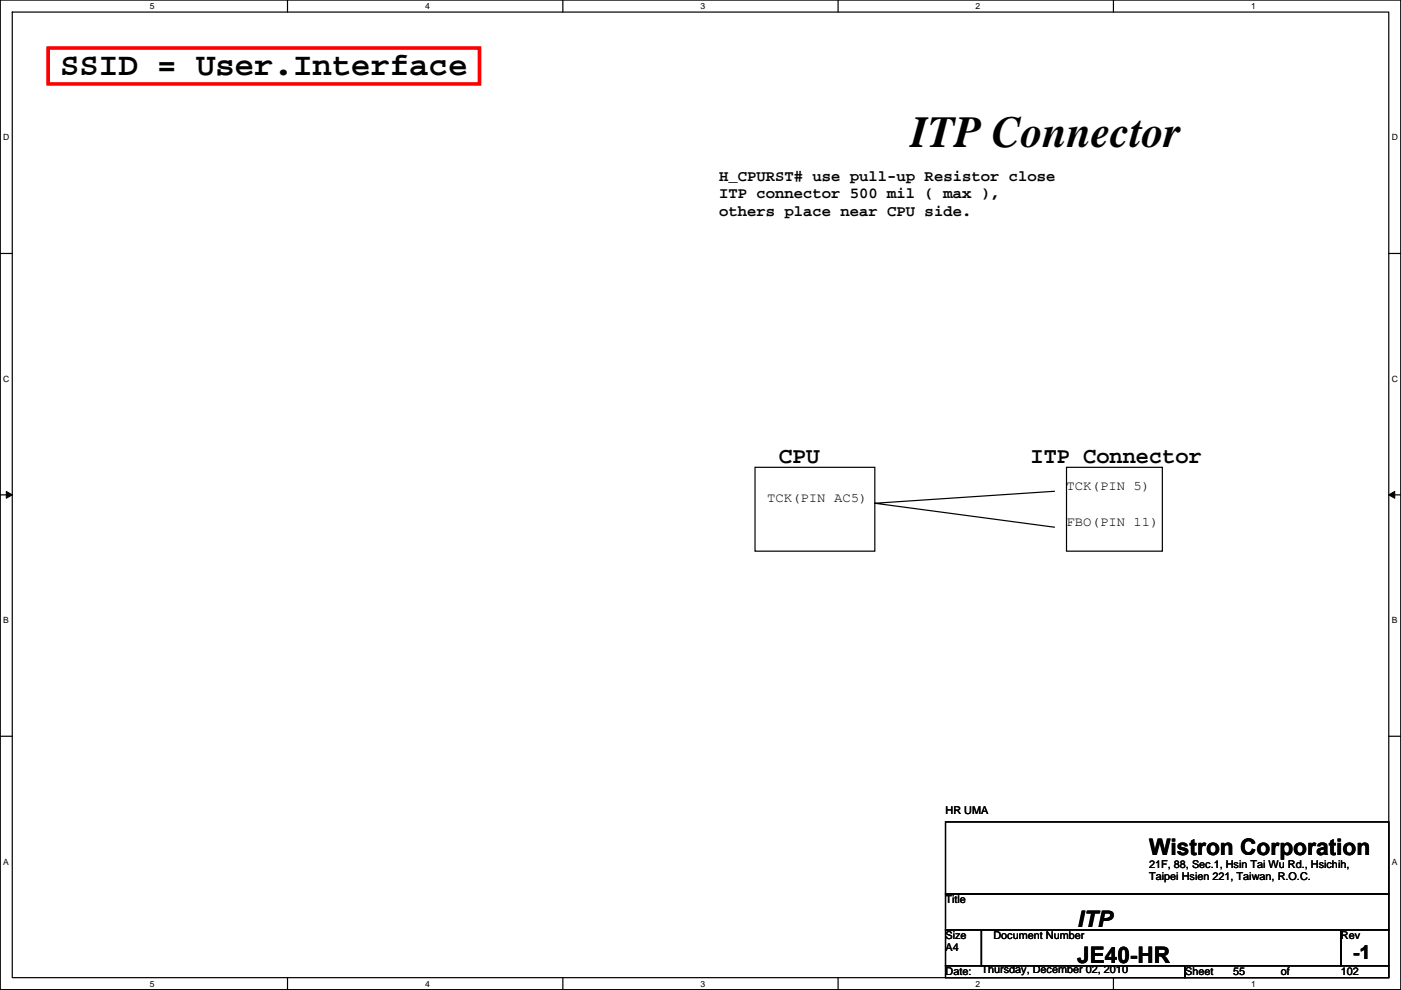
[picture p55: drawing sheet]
<svg xmlns="http://www.w3.org/2000/svg" width="297mm" height="210mm" viewBox="0 0 297 210" stroke-linecap="round" stroke-linejoin="round" font-family="sans-serif">
<defs><g id="words">
<text font-size="9.4" x="193.1" y="31.3">ITP Connector</text>
<text font-size="6.9" x="12.8" y="15.9">SSID = User.Interface</text>
<g font-size="4.8">
<text x="165.2" y="98.1">CPU</text>
<text x="218.5" y="98.1">ITP Connector</text>
<text x="243.6" y="181.3">Wistron Corporation</text>
<text x="228.4" y="196.5">ITP</text>
<text x="228.4" y="204.1">JE40-HR</text>
</g>
<text font-size="4.1" x="286.8" y="203.4">-1</text>
<g font-size="3.3">
<text x="152.5" y="38.3">H_CPURST# use pull-up Resistor close</text>
<text x="152.5" y="42.1">ITP connector 500 mil ( max ),</text>
<text x="152.5" y="45.8">others place near CPU side.</text>
</g>
<g font-size="2.8">
<text x="162.6" y="106.4">TCK(PIN AC5)</text>
<text x="226.1" y="103.9">TCK(PIN 5)</text>
<text x="226.1" y="111.5">FBO(PIN 11)</text>
</g>
<g font-size="2.3">
<text x="200.5" y="172.5">HR UMA</text>
<text x="243.6" y="183.9">21F, 88, Sec.1, Hsin Tai Wu Rd., Hsichih,</text>
<text x="200.5" y="191.6">Title</text>
<text x="243.6" y="186.6">Taipei Hsien 221, Taiwan, R.O.C.</text>
<text x="200.5" y="199.2">Size</text>
<text x="200.5" y="201.7">A4</text>
<text x="210.6" y="199.2">Document Number</text>
<text x="284.3" y="199.2">Rev</text>
<text x="200.5" y="206.8">Date:</text>
<text x="208.1" y="206.3">Thursday, December 02, 2010</text>
<text x="251.3" y="206.8">Sheet</text>
<text x="261.4" y="206.8">55</text>
<text x="271.6" y="206.8">of</text>
<text x="284.3" y="206.8">102</text>
</g>
<g font-size="1.8">
<text x="31.8" y="1.9">5</text>
<text x="90.1" y="1.9">4</text>
<text x="148.5" y="1.9">3</text>
<text x="206.9" y="1.9">2</text>
<text x="265.2" y="1.9">1</text>
<text x=".7" y="29.8">D</text>
<text x="295.1" y="29.8">D</text>
<text x=".7" y="81">C</text>
<text x="295.1" y="81">C</text>
<text x=".7" y="132.1">B</text>
<text x="295.1" y="132.1">B</text>
<text x=".7" y="183.3">A</text>
<text x="295.1" y="183.3">A</text>
<text x="31.8" y="209.2">5</text>
<text x="90.1" y="209.2">4</text>
<text x="148.5" y="209.2">3</text>
<text x="206.9" y="209.2">2</text>
<text x="265.2" y="209.2">1</text>
</g>
</g></defs>
<path d="M.1 0h296.9v209.8h-296.9zM2.6 2.6h291.8v204.7h-291.8z" fill="none" stroke="#000" stroke-width=".25"/>
<g fill="#fff">
<path d="M31.8 .3h1v2h-1z"/>
<path d="M31.8 207.5h1v2.1h-1z"/>
</g>
<path d="M61 0v2.6M61 207.3v2.5" fill="none" stroke="#000" stroke-width=".25"/>
<g fill="#fff">
<path d="M90.1 .3h1v2h-1z"/>
<path d="M90.1 207.5h1v2.1h-1z"/>
</g>
<path d="M119.3 0v2.6M119.3 207.3v2.5" fill="none" stroke="#000" stroke-width=".25"/>
<g fill="#fff">
<path d="M148.5 .3h1v2h-1z"/>
<path d="M148.5 207.5h1v2.1h-1z"/>
</g>
<path d="M177.7 0v2.6M177.7 207.3v2.5" fill="none" stroke="#000" stroke-width=".25"/>
<g fill="#fff">
<path d="M206.9 .3h1v2h-1z"/>
<path d="M206.9 207.5h1v2.1h-1z"/>
</g>
<path d="M236.1 0v2.6M236.1 207.3v2.5" fill="none" stroke="#000" stroke-width=".25"/>
<g fill="#fff">
<path d="M265.2 .3h1v2h-1z"/>
<path d="M265.2 207.5h1v2.1h-1z"/>
<path d="M.7 28.2h1.3v2h-1.3z"/>
<path d="M295.1 28.2h1.3v2h-1.3z"/>
<path d="M.7 79.3h1.3v2.1h-1.3z"/>
<path d="M295.1 79.3h1.3v2.1h-1.3z"/>
</g>
<path d="M.1 53.7h2.5M294.4 53.7h2.6" fill="none" stroke="#000" stroke-width=".25"/>
<g fill="#fff">
<path d="M.7 130.5h1.2v2h-1.2z"/>
<path d="M295.1 130.5h1.2v2h-1.2z"/>
</g>
<path d="M.1 104.9h2.5M294.4 104.9h2.6" fill="none" stroke="#000" stroke-width=".25"/>
<path d="M1.3 104.2l1.3 .7-1.3 .7zM294.4 104.9l1.3-.7v1.4z" fill="#000" stroke="#000" stroke-width=".21"/>
<g fill="#fff">
<path d="M.7 181.7h1.2v2h-1.2z"/>
<path d="M295.1 181.7h1.2v2h-1.2z"/>
</g>
<path d="M160.1 99.1h25.4v17.8h-25.4zM226.1 99.1h20.3v17.8h-20.3zM223.6 104.2l-38.1 2.5 38.1 5.1M.1 156.1h2.5M294.4 156.1h2.6M200.5 174.3h93.9v15.2h-93.9zM200.5 189.5h93.9v7.6h-93.9zM200.5 197.1h7.6v7.6h-7.6zM208.1 197.1h76.2v7.6h-76.2zM284.3 197.1h10.1v7.6h-10.1zM200.5 204.7h50.8v2.6h-50.8zM251.3 204.7h43.1v2.6h-43.1z" fill="none" stroke="#000" stroke-width=".25"/>
<path d="M10.2 10.2h91.5v7.6h-91.5z" fill="none" stroke="#f00" stroke-width=".76"/>
<use href="#words"/>
</svg>
